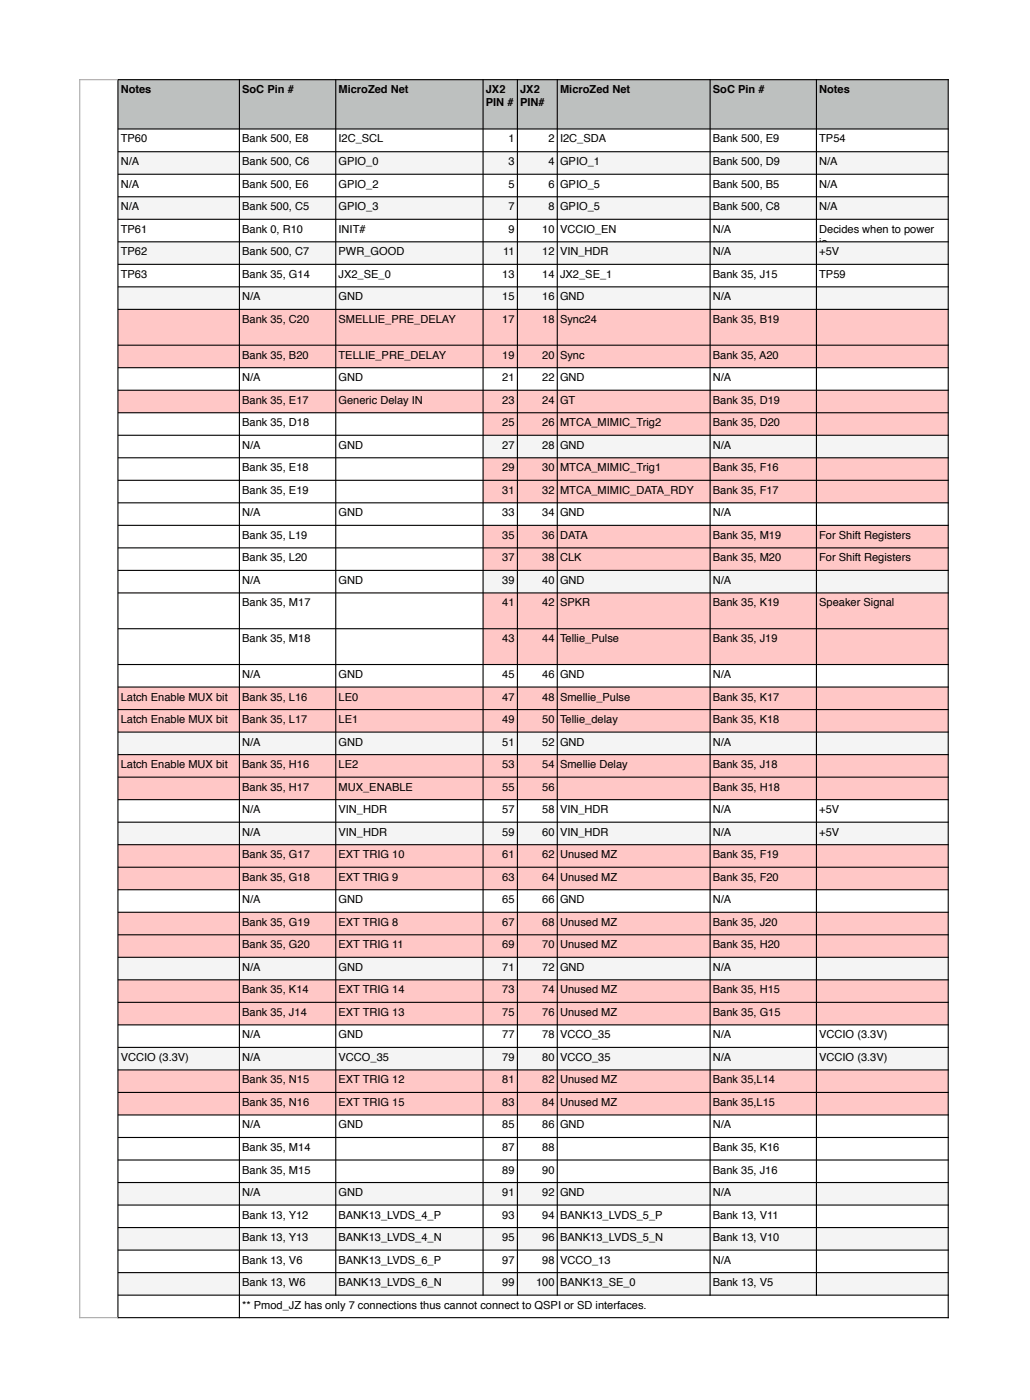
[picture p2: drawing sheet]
<svg xmlns="http://www.w3.org/2000/svg" width="328mm" height="446mm" viewBox="0 0 328 446" stroke-linecap="round" stroke-linejoin="round" font-family="sans-serif">
<defs><g id="words">
<g font-size="3.5">
<text x="38.4" y="29.7">Notes</text>
<text x="77.1" y="29.7">SoC Pin #</text>
<text x="107.8" y="29.7">MicroZed Net</text>
<text x="154.8" y="29.7">JX2</text>
<text x="165.7" y="29.7">JX2</text>
<text x="178.4" y="29.7">MicroZed Net</text>
<text x="227.1" y="29.7">SoC Pin #</text>
<text x="260.9" y="29.7">Notes</text>
<text x="154.8" y="33.9">PIN #</text>
<text x="165.7" y="33.9">PIN#</text>
<text x="38.4" y="45.4">TP60</text>
<text x="77.1" y="45.4">Bank 500, E8</text>
<text x="107.8" y="45.4">I2C_SCL</text>
<text x="162" y="45.4">1</text>
<text x="174.7" y="45.4">2</text>
<text x="178.4" y="45.4">I2C_SDA</text>
<text x="227.1" y="45.4">Bank 500, E9</text>
<text x="260.9" y="45.4">TP54</text>
<text x="38.4" y="52.7">N/A</text>
<text x="77.1" y="52.7">Bank 500, C6</text>
<text x="107.8" y="52.7">GPIO_0</text>
<text x="162" y="52.7">3</text>
<text x="174.7" y="52.7">4</text>
<text x="178.4" y="52.7">GPIO_1</text>
<text x="227.1" y="52.7">Bank 500, D9</text>
<text x="260.9" y="52.7">N/A</text>
<text x="38.4" y="59.8">N/A</text>
<text x="77.1" y="59.8">Bank 500, E6</text>
<text x="107.8" y="59.8">GPIO_2</text>
<text x="162" y="59.8">5</text>
<text x="174.7" y="59.8">6</text>
<text x="178.4" y="59.8">GPIO_5</text>
<text x="227.1" y="59.8">Bank 500, B5</text>
<text x="260.9" y="59.8">N/A</text>
<text x="38.4" y="67">N/A</text>
<text x="77.1" y="67">Bank 500, C5</text>
<text x="107.8" y="67">GPIO_3</text>
<text x="162" y="67">7</text>
<text x="174.7" y="67">8</text>
<text x="178.4" y="67">GPIO_5</text>
<text x="227.1" y="67">Bank 500, C8</text>
<text x="260.9" y="67">N/A</text>
<text x="38.4" y="74.2">TP61</text>
<text x="77.1" y="74.2">Bank 0, R10</text>
<text x="107.8" y="74.2">INIT#</text>
<text x="162" y="74.2">9</text>
<text x="172.7" y="74.2">10</text>
<text x="178.4" y="74.2">VCCIO_EN</text>
<text x="227.1" y="74.2">N/A</text>
<text x="260.9" y="74.2">Decides when to power</text>
<text x="38.4" y="81.4">TP62</text>
<text x="77.1" y="81.4">Bank 500, C7</text>
<text x="107.8" y="81.4">PWR_GOOD</text>
<text x="160.3" y="81.4">11</text>
<text x="172.7" y="81.4">12</text>
<text x="178.4" y="81.4">VIN_HDR</text>
<text x="227.1" y="81.4">N/A</text>
<text x="260.9" y="78.4">io</text>
<text x="260.9" y="81.4">+5V</text>
<text x="38.4" y="88.6">TP63</text>
<text x="77.1" y="88.6">Bank 35, G14</text>
<text x="107.8" y="88.6">JX2_SE_0</text>
<text x="160" y="88.6">13</text>
<text x="172.7" y="88.6">14</text>
<text x="178.4" y="88.6">JX2_SE_1</text>
<text x="227.1" y="88.6">Bank 35, J15</text>
<text x="260.9" y="88.6">TP59</text>
<text x="77.1" y="95.7">N/A</text>
<text x="107.8" y="95.7">GND</text>
<text x="160" y="95.7">15</text>
<text x="172.7" y="95.7">16</text>
<text x="178.4" y="95.7">GND</text>
<text x="227.1" y="95.7">N/A</text>
<text x="77.1" y="102.9">Bank 35, C20</text>
<text x="107.8" y="102.9">SMELLIE_PRE_DELAY</text>
<text x="160" y="102.9">17</text>
<text x="172.7" y="102.9">18</text>
<text x="178.4" y="102.9">Sync24</text>
<text x="227.1" y="102.9">Bank 35, B19</text>
<text x="77.1" y="114.3">Bank 35, B20</text>
<text x="107.8" y="114.3">TELLIE_PRE_DELAY</text>
<text x="160" y="114.3">19</text>
<text x="172.7" y="114.3">20</text>
<text x="178.4" y="114.3">Sync</text>
<text x="227.1" y="114.3">Bank 35, A20</text>
<text x="77.1" y="121.5">N/A</text>
<text x="107.8" y="121.5">GND</text>
<text x="160" y="121.5">21</text>
<text x="172.7" y="121.5">22</text>
<text x="178.4" y="121.5">GND</text>
<text x="227.1" y="121.5">N/A</text>
<text x="77.1" y="128.7">Bank 35, E17</text>
<text x="107.8" y="128.7">Generic Delay IN</text>
<text x="160" y="128.7">23</text>
<text x="172.7" y="128.7">24</text>
<text x="178.4" y="128.7">GT</text>
<text x="227.1" y="128.7">Bank 35, D19</text>
<text x="77.1" y="135.9">Bank 35, D18</text>
<text x="160" y="135.9">25</text>
<text x="172.7" y="135.9">26</text>
<text x="178.4" y="135.9">MTCA_MIMIC_Trig2</text>
<text x="227.1" y="135.9">Bank 35, D20</text>
<text x="77.1" y="143.1">N/A</text>
<text x="107.8" y="143.1">GND</text>
<text x="160" y="143.1">27</text>
<text x="172.7" y="143.1">28</text>
<text x="178.4" y="143.1">GND</text>
<text x="227.1" y="143.1">N/A</text>
<text x="77.1" y="150.2">Bank 35, E18</text>
<text x="160" y="150.2">29</text>
<text x="172.7" y="150.2">30</text>
<text x="178.4" y="150.2">MTCA_MIMIC_Trig1</text>
<text x="227.1" y="150.2">Bank 35, F16</text>
<text x="77.1" y="157.4">Bank 35, E19</text>
<text x="160" y="157.4">31</text>
<text x="172.7" y="157.4">32</text>
<text x="178.4" y="157.4">MTCA_MIMIC_DATA_RDY</text>
<text x="227.1" y="157.4">Bank 35, F17</text>
<text x="77.1" y="164.6">N/A</text>
<text x="107.8" y="164.6">GND</text>
<text x="160" y="164.6">33</text>
<text x="172.7" y="164.6">34</text>
<text x="178.4" y="164.6">GND</text>
<text x="227.1" y="164.6">N/A</text>
<text x="77.1" y="171.8">Bank 35, L19</text>
<text x="160" y="171.8">35</text>
<text x="172.7" y="171.8">36</text>
<text x="178.4" y="171.8">DATA</text>
<text x="227.1" y="171.8">Bank 35, M19</text>
<text x="260.9" y="171.8">For Shift Registers</text>
<text x="77.1" y="178.9">Bank 35, L20</text>
<text x="160" y="178.9">37</text>
<text x="172.7" y="178.9">38</text>
<text x="178.4" y="178.9">CLK</text>
<text x="227.1" y="178.9">Bank 35, M20</text>
<text x="260.9" y="178.9">For Shift Registers</text>
<text x="77.1" y="186.1">N/A</text>
<text x="107.8" y="186.1">GND</text>
<text x="160" y="186.1">39</text>
<text x="172.7" y="186.1">40</text>
<text x="178.4" y="186.1">GND</text>
<text x="227.1" y="186.1">N/A</text>
<text x="77.1" y="193.3">Bank 35, M17</text>
<text x="160" y="193.3">41</text>
<text x="172.7" y="193.3">42</text>
<text x="178.4" y="193.3">SPKR</text>
<text x="227.1" y="193.3">Bank 35, K19</text>
<text x="260.9" y="193.3">Speaker Signal</text>
<text x="77.1" y="204.7">Bank 35, M18</text>
<text x="160" y="204.7">43</text>
<text x="172.7" y="204.7">44</text>
<text x="178.4" y="204.7">Tellie_Pulse</text>
<text x="227.1" y="204.7">Bank 35, J19</text>
<text x="77.1" y="216.1">N/A</text>
<text x="107.8" y="216.1">GND</text>
<text x="160" y="216.1">45</text>
<text x="172.7" y="216.1">46</text>
<text x="178.4" y="216.1">GND</text>
<text x="227.1" y="216.1">N/A</text>
<text x="38.4" y="223.3">Latch Enable MUX bit</text>
<text x="77.1" y="223.3">Bank 35, L16</text>
<text x="107.8" y="223.3">LE0</text>
<text x="160" y="223.3">47</text>
<text x="172.7" y="223.3">48</text>
<text x="178.4" y="223.3">Smellie_Pulse</text>
<text x="227.1" y="223.3">Bank 35, K17</text>
<text x="38.4" y="230.5">Latch Enable MUX bit</text>
<text x="77.1" y="230.5">Bank 35, L17</text>
<text x="107.8" y="230.5">LE1</text>
<text x="160" y="230.5">49</text>
<text x="172.7" y="230.5">50</text>
<text x="178.4" y="230.5">Tellie_delay</text>
<text x="227.1" y="230.5">Bank 35, K18</text>
<text x="77.1" y="237.7">N/A</text>
<text x="107.8" y="237.7">GND</text>
<text x="160" y="237.7">51</text>
<text x="172.7" y="237.7">52</text>
<text x="178.4" y="237.7">GND</text>
<text x="227.1" y="237.7">N/A</text>
<text x="38.4" y="244.8">Latch Enable MUX bit</text>
<text x="77.1" y="244.8">Bank 35, H16</text>
<text x="107.8" y="244.8">LE2</text>
<text x="160" y="244.8">53</text>
<text x="172.7" y="244.8">54</text>
<text x="178.4" y="244.8">Smellie Delay</text>
<text x="227.1" y="244.8">Bank 35, J18</text>
<text x="77.1" y="252">Bank 35, H17</text>
<text x="107.8" y="252">MUX_ENABLE</text>
<text x="160" y="252">55</text>
<text x="172.7" y="252">56</text>
<text x="227.1" y="252">Bank 35, H18</text>
<text x="77.1" y="259.2">N/A</text>
<text x="107.8" y="259.2">VIN_HDR</text>
<text x="160" y="259.2">57</text>
<text x="172.7" y="259.2">58</text>
<text x="178.4" y="259.2">VIN_HDR</text>
<text x="227.1" y="259.2">N/A</text>
<text x="260.9" y="259.2">+5V</text>
<text x="77.1" y="266.4">N/A</text>
<text x="107.8" y="266.4">VIN_HDR</text>
<text x="160" y="266.4">59</text>
<text x="172.7" y="266.4">60</text>
<text x="178.4" y="266.4">VIN_HDR</text>
<text x="227.1" y="266.4">N/A</text>
<text x="260.9" y="266.4">+5V</text>
<text x="77.1" y="273.6">Bank 35, G17</text>
<text x="107.8" y="273.6">EXT TRIG 10</text>
<text x="160" y="273.6">61</text>
<text x="172.7" y="273.6">62</text>
<text x="178.4" y="273.6">Unused MZ</text>
<text x="227.1" y="273.6">Bank 35, F19</text>
<text x="77.1" y="280.7">Bank 35, G18</text>
<text x="107.8" y="280.7">EXT TRIG 9</text>
<text x="160" y="280.7">63</text>
<text x="172.7" y="280.7">64</text>
<text x="178.4" y="280.7">Unused MZ</text>
<text x="227.1" y="280.7">Bank 35, F20</text>
<text x="77.1" y="287.9">N/A</text>
<text x="107.8" y="287.9">GND</text>
<text x="160" y="287.9">65</text>
<text x="172.7" y="287.9">66</text>
<text x="178.4" y="287.9">GND</text>
<text x="227.1" y="287.9">N/A</text>
<text x="77.1" y="295.1">Bank 35, G19</text>
<text x="107.8" y="295.1">EXT TRIG 8</text>
<text x="160" y="295.1">67</text>
<text x="172.7" y="295.1">68</text>
<text x="178.4" y="295.1">Unused MZ</text>
<text x="227.1" y="295.1">Bank 35, J20</text>
<text x="77.1" y="302.3">Bank 35, G20</text>
<text x="107.8" y="302.3">EXT TRIG 11</text>
<text x="160" y="302.3">69</text>
<text x="172.7" y="302.3">70</text>
<text x="178.4" y="302.3">Unused MZ</text>
<text x="227.1" y="302.3">Bank 35, H20</text>
<text x="77.1" y="309.5">N/A</text>
<text x="107.8" y="309.5">GND</text>
<text x="160" y="309.5">71</text>
<text x="172.7" y="309.5">72</text>
<text x="178.4" y="309.5">GND</text>
<text x="227.1" y="309.5">N/A</text>
<text x="77.1" y="316.6">Bank 35, K14</text>
<text x="107.8" y="316.6">EXT TRIG 14</text>
<text x="160" y="316.6">73</text>
<text x="172.7" y="316.6">74</text>
<text x="178.4" y="316.6">Unused MZ</text>
<text x="227.1" y="316.6">Bank 35, H15</text>
<text x="77.1" y="323.8">Bank 35, J14</text>
<text x="107.8" y="323.8">EXT TRIG 13</text>
<text x="160" y="323.8">75</text>
<text x="172.7" y="323.8">76</text>
<text x="178.4" y="323.8">Unused MZ</text>
<text x="227.1" y="323.8">Bank 35, G15</text>
<text x="77.1" y="331">N/A</text>
<text x="107.8" y="331">GND</text>
<text x="160" y="331">77</text>
<text x="172.7" y="331">78</text>
<text x="178.4" y="331">VCCO_35</text>
<text x="227.1" y="331">N/A</text>
<text x="260.9" y="331">VCCIO (3.3V)</text>
<text x="38.4" y="338.2">VCCIO (3.3V)</text>
<text x="77.1" y="338.2">N/A</text>
<text x="107.8" y="338.2">VCCO_35</text>
<text x="160" y="338.2">79</text>
<text x="172.7" y="338.2">80</text>
<text x="178.4" y="338.2">VCCO_35</text>
<text x="227.1" y="338.2">N/A</text>
<text x="260.9" y="338.2">VCCIO (3.3V)</text>
<text x="77.1" y="345.4">Bank 35, N15</text>
<text x="107.8" y="345.4">EXT TRIG 12</text>
<text x="160" y="345.4">81</text>
<text x="172.7" y="345.4">82</text>
<text x="178.4" y="345.4">Unused MZ</text>
<text x="227.1" y="345.4">Bank 35,L14</text>
<text x="77.1" y="352.5">Bank 35, N16</text>
<text x="107.8" y="352.5">EXT TRIG 15</text>
<text x="160" y="352.5">83</text>
<text x="172.7" y="352.5">84</text>
<text x="178.4" y="352.5">Unused MZ</text>
<text x="227.1" y="352.5">Bank 35,L15</text>
<text x="77.1" y="359.7">N/A</text>
<text x="107.8" y="359.7">GND</text>
<text x="160" y="359.7">85</text>
<text x="172.7" y="359.7">86</text>
<text x="178.4" y="359.7">GND</text>
<text x="227.1" y="359.7">N/A</text>
<text x="77.1" y="366.9">Bank 35, M14</text>
<text x="160" y="366.9">87</text>
<text x="172.7" y="366.9">88</text>
<text x="227.1" y="366.9">Bank 35, K16</text>
<text x="77.1" y="374.1">Bank 35, M15</text>
<text x="160" y="374.1">89</text>
<text x="172.7" y="374.1">90</text>
<text x="227.1" y="374.1">Bank 35, J16</text>
<text x="77.1" y="381.2">N/A</text>
<text x="107.8" y="381.2">GND</text>
<text x="160" y="381.2">91</text>
<text x="172.7" y="381.2">92</text>
<text x="178.4" y="381.2">GND</text>
<text x="227.1" y="381.2">N/A</text>
<text x="77.1" y="388.4">Bank 13, Y12</text>
<text x="107.8" y="388.4">BANK13_LVDS_4_P</text>
<text x="160" y="388.4">93</text>
<text x="172.7" y="388.4">94</text>
<text x="178.4" y="388.4">BANK13_LVDS_5_P</text>
<text x="227.1" y="388.4">Bank 13, V11</text>
<text x="77.1" y="395.6">Bank 13, Y13</text>
<text x="107.8" y="395.6">BANK13_LVDS_4_N</text>
<text x="160" y="395.6">95</text>
<text x="172.7" y="395.6">96</text>
<text x="178.4" y="395.6">BANK13_LVDS_5_N</text>
<text x="227.1" y="395.6">Bank 13, V10</text>
<text x="77.1" y="402.8">Bank 13, V6</text>
<text x="107.8" y="402.8">BANK13_LVDS_6_P</text>
<text x="160" y="402.8">97</text>
<text x="172.7" y="402.8">98</text>
<text x="178.4" y="402.8">VCCO_13</text>
<text x="227.1" y="402.8">N/A</text>
<text x="77.1" y="410">Bank 13, W6</text>
<text x="107.8" y="410">BANK13_LVDS_6_N</text>
<text x="160" y="410">99</text>
<text x="170.7" y="410">100</text>
<text x="178.4" y="410">BANK13_SE_0</text>
<text x="227.1" y="410">Bank 13, V5</text>
<text x="77.1" y="417.1">** Pmod_JZ has only 7 connections thus cannot connect to QSPI or SD interfaces.</text>
</g>
</g></defs>
<g fill="#bdc0bf">
<path d="M37.6 25.4h38.7v15.7h-38.7z"/>
<path d="M76.3 25.4h30.7v15.7h-30.7z"/>
<path d="M107 25.4h46.9v15.7h-46.9z"/>
<path d="M153.9 25.4h10.9v15.7h-10.9z"/>
<path d="M164.8 25.4h12.7v15.7h-12.7z"/>
<path d="M177.5 25.4h48.7v15.7h-48.7z"/>
<path d="M226.2 25.4h33.9v15.7h-33.9z"/>
<path d="M260.1 25.4h41.9v15.7h-41.9z"/>
</g>
<g fill="#f4f4f4">
<path d="M37.6 48.4h38.7v7.1h-38.7z"/>
<path d="M76.3 48.4h30.7v7.1h-30.7z"/>
<path d="M107 48.4h46.9v7.1h-46.9z"/>
<path d="M153.9 48.4h10.9v7.1h-10.9z"/>
<path d="M164.8 48.4h12.7v7.1h-12.7z"/>
<path d="M177.5 48.4h48.7v7.1h-48.7z"/>
<path d="M226.2 48.4h33.9v7.1h-33.9z"/>
<path d="M260.1 48.4h41.9v7.1h-41.9z"/>
<path d="M37.6 62.7h38.7v7.2h-38.7z"/>
<path d="M76.3 62.7h30.7v7.2h-30.7z"/>
<path d="M107 62.7h46.9v7.2h-46.9z"/>
<path d="M153.9 62.7h10.9v7.2h-10.9z"/>
<path d="M164.8 62.7h12.7v7.2h-12.7z"/>
<path d="M177.5 62.7h48.7v7.2h-48.7z"/>
<path d="M226.2 62.7h33.9v7.2h-33.9z"/>
<path d="M260.1 62.7h41.9v7.2h-41.9z"/>
<path d="M37.6 77.1h38.7v7.2h-38.7z"/>
<path d="M76.3 77.1h30.7v7.2h-30.7z"/>
<path d="M107 77.1h46.9v7.2h-46.9z"/>
<path d="M153.9 77.1h10.9v7.2h-10.9z"/>
<path d="M164.8 77.1h12.7v7.2h-12.7z"/>
<path d="M177.5 77.1h48.7v7.2h-48.7z"/>
<path d="M226.2 77.1h33.9v7.2h-33.9z"/>
<path d="M260.1 77.1h41.9v7.2h-41.9z"/>
<path d="M37.6 91.4h38.7v7.2h-38.7z"/>
<path d="M76.3 91.4h30.7v7.2h-30.7z"/>
<path d="M107 91.4h46.9v7.2h-46.9z"/>
<path d="M153.9 91.4h10.9v7.2h-10.9z"/>
<path d="M164.8 91.4h12.7v7.2h-12.7z"/>
<path d="M177.5 91.4h48.7v7.2h-48.7z"/>
<path d="M226.2 91.4h33.9v7.2h-33.9z"/>
<path d="M260.1 91.4h41.9v7.2h-41.9z"/>
</g>
<g fill="#ffc7c6">
<path d="M37.6 98.6h38.7v11.4h-38.7z"/>
<path d="M76.3 98.6h30.7v11.4h-30.7z"/>
<path d="M107 98.6h46.9v11.4h-46.9z"/>
<path d="M153.9 98.6h10.9v11.4h-10.9z"/>
<path d="M164.8 98.6h12.7v11.4h-12.7z"/>
<path d="M177.5 98.6h48.7v11.4h-48.7z"/>
<path d="M226.2 98.6h33.9v11.4h-33.9z"/>
<path d="M260.1 98.6h41.9v11.4h-41.9z"/>
<path d="M37.6 110h38.7v7.2h-38.7z"/>
<path d="M76.3 110h30.7v7.2h-30.7z"/>
<path d="M107 110h46.9v7.2h-46.9z"/>
<path d="M153.9 110h10.9v7.2h-10.9z"/>
<path d="M164.8 110h12.7v7.2h-12.7z"/>
<path d="M177.5 110h48.7v7.2h-48.7z"/>
<path d="M226.2 110h33.9v7.2h-33.9z"/>
<path d="M260.1 110h41.9v7.2h-41.9z"/>
<path d="M37.6 124.4h38.7v7.2h-38.7z"/>
<path d="M76.3 124.4h30.7v7.2h-30.7z"/>
<path d="M107 124.4h46.9v7.2h-46.9z"/>
<path d="M153.9 124.4h10.9v7.2h-10.9z"/>
<path d="M164.8 124.4h12.7v7.2h-12.7z"/>
<path d="M177.5 124.4h48.7v7.2h-48.7z"/>
<path d="M226.2 124.4h33.9v7.2h-33.9z"/>
<path d="M260.1 124.4h41.9v7.2h-41.9z"/>
<path d="M153.9 131.6h10.9v7.1h-10.9z"/>
<path d="M164.8 131.6h12.7v7.1h-12.7z"/>
<path d="M177.5 131.6h48.7v7.1h-48.7z"/>
<path d="M226.2 131.6h33.9v7.1h-33.9z"/>
<path d="M260.1 131.6h41.9v7.1h-41.9z"/>
</g>
<g fill="#f4f4f4">
<path d="M153.9 138.7h10.9v7.2h-10.9z"/>
<path d="M164.8 138.7h12.7v7.2h-12.7z"/>
<path d="M177.5 138.7h48.7v7.2h-48.7z"/>
<path d="M226.2 138.7h33.9v7.2h-33.9z"/>
<path d="M260.1 138.7h41.9v7.2h-41.9z"/>
</g>
<g fill="#ffc7c6">
<path d="M153.9 145.9h10.9v7.2h-10.9z"/>
<path d="M164.8 145.9h12.7v7.2h-12.7z"/>
<path d="M177.5 145.9h48.7v7.2h-48.7z"/>
<path d="M226.2 145.9h33.9v7.2h-33.9z"/>
<path d="M260.1 145.9h41.9v7.2h-41.9z"/>
<path d="M153.9 153.1h10.9v7.2h-10.9z"/>
<path d="M164.8 153.1h12.7v7.2h-12.7z"/>
<path d="M177.5 153.1h48.7v7.2h-48.7z"/>
<path d="M226.2 153.1h33.9v7.2h-33.9z"/>
<path d="M260.1 153.1h41.9v7.2h-41.9z"/>
<path d="M153.9 167.5h10.9v7.1h-10.9z"/>
<path d="M164.8 167.5h12.7v7.1h-12.7z"/>
<path d="M177.5 167.5h48.7v7.1h-48.7z"/>
<path d="M226.2 167.5h33.9v7.1h-33.9z"/>
<path d="M260.1 167.5h41.9v7.1h-41.9z"/>
<path d="M153.9 174.6h10.9v7.2h-10.9z"/>
<path d="M164.8 174.6h12.7v7.2h-12.7z"/>
<path d="M177.5 174.6h48.7v7.2h-48.7z"/>
<path d="M226.2 174.6h33.9v7.2h-33.9z"/>
<path d="M260.1 174.6h41.9v7.2h-41.9z"/>
</g>
<g fill="#f4f4f4">
<path d="M153.9 181.8h10.9v7.2h-10.9z"/>
<path d="M164.8 181.8h12.7v7.2h-12.7z"/>
<path d="M177.5 181.8h48.7v7.2h-48.7z"/>
<path d="M226.2 181.8h33.9v7.2h-33.9z"/>
<path d="M260.1 181.8h41.9v7.2h-41.9z"/>
</g>
<g fill="#ffc7c6">
<path d="M153.9 189h10.9v11.4h-10.9z"/>
<path d="M164.8 189h12.7v11.4h-12.7z"/>
<path d="M177.5 189h48.7v11.4h-48.7z"/>
<path d="M226.2 189h33.9v11.4h-33.9z"/>
<path d="M260.1 189h41.9v11.4h-41.9z"/>
<path d="M153.9 200.4h10.9v11.4h-10.9z"/>
<path d="M164.8 200.4h12.7v11.4h-12.7z"/>
<path d="M177.5 200.4h48.7v11.4h-48.7z"/>
<path d="M226.2 200.4h33.9v11.4h-33.9z"/>
<path d="M260.1 200.4h41.9v11.4h-41.9z"/>
<path d="M37.6 219h38.7v7.2h-38.7z"/>
<path d="M76.3 219h30.7v7.2h-30.7z"/>
<path d="M107 219h46.9v7.2h-46.9z"/>
<path d="M153.9 219h10.9v7.2h-10.9z"/>
<path d="M164.8 219h12.7v7.2h-12.7z"/>
<path d="M177.5 219h48.7v7.2h-48.7z"/>
<path d="M226.2 219h33.9v7.2h-33.9z"/>
<path d="M260.1 219h41.9v7.2h-41.9z"/>
<path d="M37.6 226.2h38.7v7.2h-38.7z"/>
<path d="M76.3 226.2h30.7v7.2h-30.7z"/>
<path d="M107 226.2h46.9v7.2h-46.9z"/>
<path d="M153.9 226.2h10.9v7.2h-10.9z"/>
<path d="M164.8 226.2h12.7v7.2h-12.7z"/>
<path d="M177.5 226.2h48.7v7.2h-48.7z"/>
<path d="M226.2 226.2h33.9v7.2h-33.9z"/>
<path d="M260.1 226.2h41.9v7.2h-41.9z"/>
</g>
<g fill="#f4f4f4">
<path d="M37.6 233.4h38.7v7.1h-38.7z"/>
<path d="M76.3 233.4h30.7v7.1h-30.7z"/>
<path d="M107 233.4h46.9v7.1h-46.9z"/>
<path d="M153.9 233.4h10.9v7.1h-10.9z"/>
<path d="M164.8 233.4h12.7v7.1h-12.7z"/>
<path d="M177.5 233.4h48.7v7.1h-48.7z"/>
<path d="M226.2 233.4h33.9v7.1h-33.9z"/>
<path d="M260.1 233.4h41.9v7.1h-41.9z"/>
</g>
<g fill="#ffc7c6">
<path d="M37.6 240.5h38.7v7.2h-38.7z"/>
<path d="M76.3 240.5h30.7v7.2h-30.7z"/>
<path d="M107 240.5h46.9v7.2h-46.9z"/>
<path d="M153.9 240.5h10.9v7.2h-10.9z"/>
<path d="M164.8 240.5h12.7v7.2h-12.7z"/>
<path d="M177.5 240.5h48.7v7.2h-48.7z"/>
<path d="M226.2 240.5h33.9v7.2h-33.9z"/>
<path d="M260.1 240.5h41.9v7.2h-41.9z"/>
<path d="M37.6 247.7h38.7v7.2h-38.7z"/>
<path d="M76.3 247.7h30.7v7.2h-30.7z"/>
<path d="M107 247.7h46.9v7.2h-46.9z"/>
<path d="M153.9 247.7h10.9v7.2h-10.9z"/>
<path d="M164.8 247.7h12.7v7.2h-12.7z"/>
<path d="M177.5 247.7h48.7v7.2h-48.7z"/>
<path d="M226.2 247.7h33.9v7.2h-33.9z"/>
<path d="M260.1 247.7h41.9v7.2h-41.9z"/>
</g>
<g fill="#f4f4f4">
<path d="M37.6 262.1h38.7v7.2h-38.7z"/>
<path d="M76.3 262.1h30.7v7.2h-30.7z"/>
<path d="M107 262.1h46.9v7.2h-46.9z"/>
<path d="M153.9 262.1h10.9v7.2h-10.9z"/>
<path d="M164.8 262.1h12.7v7.2h-12.7z"/>
<path d="M177.5 262.1h48.7v7.2h-48.7z"/>
<path d="M226.2 262.1h33.9v7.2h-33.9z"/>
<path d="M260.1 262.1h41.9v7.2h-41.9z"/>
</g>
<g fill="#ffc7c6">
<path d="M37.6 269.3h38.7v7.1h-38.7z"/>
<path d="M76.3 269.3h30.7v7.1h-30.7z"/>
<path d="M107 269.3h46.9v7.1h-46.9z"/>
<path d="M153.9 269.3h10.9v7.1h-10.9z"/>
<path d="M164.8 269.3h12.7v7.1h-12.7z"/>
<path d="M177.5 269.3h48.7v7.1h-48.7z"/>
<path d="M226.2 269.3h33.9v7.1h-33.9z"/>
<path d="M260.1 269.3h41.9v7.1h-41.9z"/>
<path d="M37.6 276.4h38.7v7.2h-38.7z"/>
<path d="M76.3 276.4h30.7v7.2h-30.7z"/>
<path d="M107 276.4h46.9v7.2h-46.9z"/>
<path d="M153.9 276.4h10.9v7.2h-10.9z"/>
<path d="M164.8 276.4h12.7v7.2h-12.7z"/>
<path d="M177.5 276.4h48.7v7.2h-48.7z"/>
<path d="M226.2 276.4h33.9v7.2h-33.9z"/>
<path d="M260.1 276.4h41.9v7.2h-41.9z"/>
<path d="M37.6 290.8h38.7v7.2h-38.7z"/>
<path d="M76.3 290.8h30.7v7.2h-30.7z"/>
<path d="M107 290.8h46.9v7.2h-46.9z"/>
<path d="M153.9 290.8h10.9v7.2h-10.9z"/>
<path d="M164.8 290.8h12.7v7.2h-12.7z"/>
<path d="M177.5 290.8h48.7v7.2h-48.7z"/>
<path d="M226.2 290.8h33.9v7.2h-33.9z"/>
<path d="M260.1 290.8h41.9v7.2h-41.9z"/>
<path d="M37.6 298h38.7v7.2h-38.7z"/>
<path d="M76.3 298h30.7v7.2h-30.7z"/>
<path d="M107 298h46.9v7.2h-46.9z"/>
<path d="M153.9 298h10.9v7.2h-10.9z"/>
<path d="M164.8 298h12.7v7.2h-12.7z"/>
<path d="M177.5 298h48.7v7.2h-48.7z"/>
<path d="M226.2 298h33.9v7.2h-33.9z"/>
<path d="M260.1 298h41.9v7.2h-41.9z"/>
</g>
<g fill="#f4f4f4">
<path d="M37.6 305.2h38.7v7.1h-38.7z"/>
<path d="M76.3 305.2h30.7v7.1h-30.7z"/>
<path d="M107 305.2h46.9v7.1h-46.9z"/>
<path d="M153.9 305.2h10.9v7.1h-10.9z"/>
<path d="M164.8 305.2h12.7v7.1h-12.7z"/>
<path d="M177.5 305.2h48.7v7.1h-48.7z"/>
<path d="M226.2 305.2h33.9v7.1h-33.9z"/>
<path d="M260.1 305.2h41.9v7.1h-41.9z"/>
</g>
<g fill="#ffc7c6">
<path d="M37.6 312.3h38.7v7.2h-38.7z"/>
<path d="M76.3 312.3h30.7v7.2h-30.7z"/>
<path d="M107 312.3h46.9v7.2h-46.9z"/>
<path d="M153.9 312.3h10.9v7.2h-10.9z"/>
<path d="M164.8 312.3h12.7v7.2h-12.7z"/>
<path d="M177.5 312.3h48.7v7.2h-48.7z"/>
<path d="M226.2 312.3h33.9v7.2h-33.9z"/>
<path d="M260.1 312.3h41.9v7.2h-41.9z"/>
<path d="M37.6 319.5h38.7v7.2h-38.7z"/>
<path d="M76.3 319.5h30.7v7.2h-30.7z"/>
<path d="M107 319.5h46.9v7.2h-46.9z"/>
<path d="M153.9 319.5h10.9v7.2h-10.9z"/>
<path d="M164.8 319.5h12.7v7.2h-12.7z"/>
<path d="M177.5 319.5h48.7v7.2h-48.7z"/>
<path d="M226.2 319.5h33.9v7.2h-33.9z"/>
<path d="M260.1 319.5h41.9v7.2h-41.9z"/>
</g>
<g fill="#f4f4f4">
<path d="M37.6 333.9h38.7v7.1h-38.7z"/>
<path d="M76.3 333.9h30.7v7.1h-30.7z"/>
<path d="M107 333.9h46.9v7.1h-46.9z"/>
<path d="M153.9 333.9h10.9v7.1h-10.9z"/>
<path d="M164.8 333.9h12.7v7.1h-12.7z"/>
<path d="M177.5 333.9h48.7v7.1h-48.7z"/>
<path d="M226.2 333.9h33.9v7.1h-33.9z"/>
<path d="M260.1 333.9h41.9v7.1h-41.9z"/>
</g>
<g fill="#ffc7c6">
<path d="M37.6 341h38.7v7.2h-38.7z"/>
<path d="M76.3 341h30.7v7.2h-30.7z"/>
<path d="M107 341h46.9v7.2h-46.9z"/>
<path d="M153.9 341h10.9v7.2h-10.9z"/>
<path d="M164.8 341h12.7v7.2h-12.7z"/>
<path d="M177.5 341h48.7v7.2h-48.7z"/>
<path d="M226.2 341h33.9v7.2h-33.9z"/>
<path d="M260.1 341h41.9v7.2h-41.9z"/>
<path d="M37.6 348.2h38.7v7.2h-38.7z"/>
<path d="M76.3 348.2h30.7v7.2h-30.7z"/>
<path d="M107 348.2h46.9v7.2h-46.9z"/>
<path d="M153.9 348.2h10.9v7.2h-10.9z"/>
<path d="M164.8 348.2h12.7v7.2h-12.7z"/>
<path d="M177.5 348.2h48.7v7.2h-48.7z"/>
<path d="M226.2 348.2h33.9v7.2h-33.9z"/>
<path d="M260.1 348.2h41.9v7.2h-41.9z"/>
</g>
<g fill="#f4f4f4">
<path d="M37.6 376.9h38.7v7.2h-38.7z"/>
<path d="M76.3 376.9h30.7v7.2h-30.7z"/>
<path d="M107 376.9h46.9v7.2h-46.9z"/>
<path d="M153.9 376.9h10.9v7.2h-10.9z"/>
<path d="M164.8 376.9h12.7v7.2h-12.7z"/>
<path d="M177.5 376.9h48.7v7.2h-48.7z"/>
<path d="M226.2 376.9h33.9v7.2h-33.9z"/>
<path d="M260.1 376.9h41.9v7.2h-41.9z"/>
<path d="M37.6 391.3h38.7v7.2h-38.7z"/>
<path d="M76.3 391.3h30.7v7.2h-30.7z"/>
<path d="M107 391.3h46.9v7.2h-46.9z"/>
<path d="M153.9 391.3h10.9v7.2h-10.9z"/>
<path d="M164.8 391.3h12.7v7.2h-12.7z"/>
<path d="M177.5 391.3h48.7v7.2h-48.7z"/>
<path d="M226.2 391.3h33.9v7.2h-33.9z"/>
<path d="M260.1 391.3h41.9v7.2h-41.9z"/>
<path d="M37.6 405.7h38.7v7.1h-38.7z"/>
<path d="M76.3 405.7h30.7v7.1h-30.7z"/>
<path d="M107 405.7h46.9v7.1h-46.9z"/>
<path d="M153.9 405.7h10.9v7.1h-10.9z"/>
<path d="M164.8 405.7h12.7v7.1h-12.7z"/>
<path d="M177.5 405.7h48.7v7.1h-48.7z"/>
<path d="M226.2 405.7h33.9v7.1h-33.9z"/>
<path d="M260.1 405.7h41.9v7.1h-41.9z"/>
</g>
<g fill="none" stroke="#000" stroke-width=".35">
<path d="M37.6 25.2v395M37.6 25.4h264.6M76.3 25.2v395M107 25.2v387.8M153.9 25.2v387.8M164.8 25.2v387.8M177.5 25.2v387.8M226.2 25.2v387.8M260.1 25.2v387.8M302 25.2v395M37.6 41.1h264.6M37.6 48.4h264.6"/>
<path d="M37.6 55.5h264.6M37.6 62.7h264.6M37.6 69.9h264.6M37.6 77.1h264.6M37.6 84.3h264.6M37.6 91.4h264.6M37.6 98.6h264.6M37.6 110h264.6M37.6 117.2h264.6M37.6 124.4h264.6M37.6 131.6h264.6M37.6 138.7h264.6"/>
<path d="M37.6 145.9h264.6M37.6 153.1h264.6M37.6 160.3h264.6M37.6 167.5h264.6M37.6 174.6h264.6M37.6 181.8h264.6M37.6 189h264.6M37.6 200.4h264.6M37.6 211.8h264.6M37.6 219h264.6M37.6 226.2h264.6M37.6 233.4h264.6"/>
<path d="M37.6 240.5h264.6M37.6 247.7h264.6M37.6 254.9h264.6M37.6 262.1h264.6M37.6 269.3h264.6M37.6 276.4h264.6M37.6 283.6h264.6M37.6 290.8h264.6M37.6 298h264.6M37.6 305.2h264.6M37.6 312.3h264.6M37.6 319.5h264.6"/>
<path d="M37.6 326.7h264.6M37.6 333.9h264.6M37.6 341h264.6M37.6 348.2h264.6M37.6 355.4h264.6M37.6 362.6h264.6M37.6 369.8h264.6M37.6 376.9h264.6M37.6 384.1h264.6M37.6 391.3h264.6M37.6 398.5h264.6M37.6 405.7h264.6"/>
<path d="M37.6 412.8h264.6M37.6 420h264.6"/>
</g>
<path d="M25.2 25.4h12.4M25.4 25.2v395M25.2 420h12.4" fill="none" stroke="#aaa" stroke-width=".35"/>
<use href="#words"/>
</svg>
